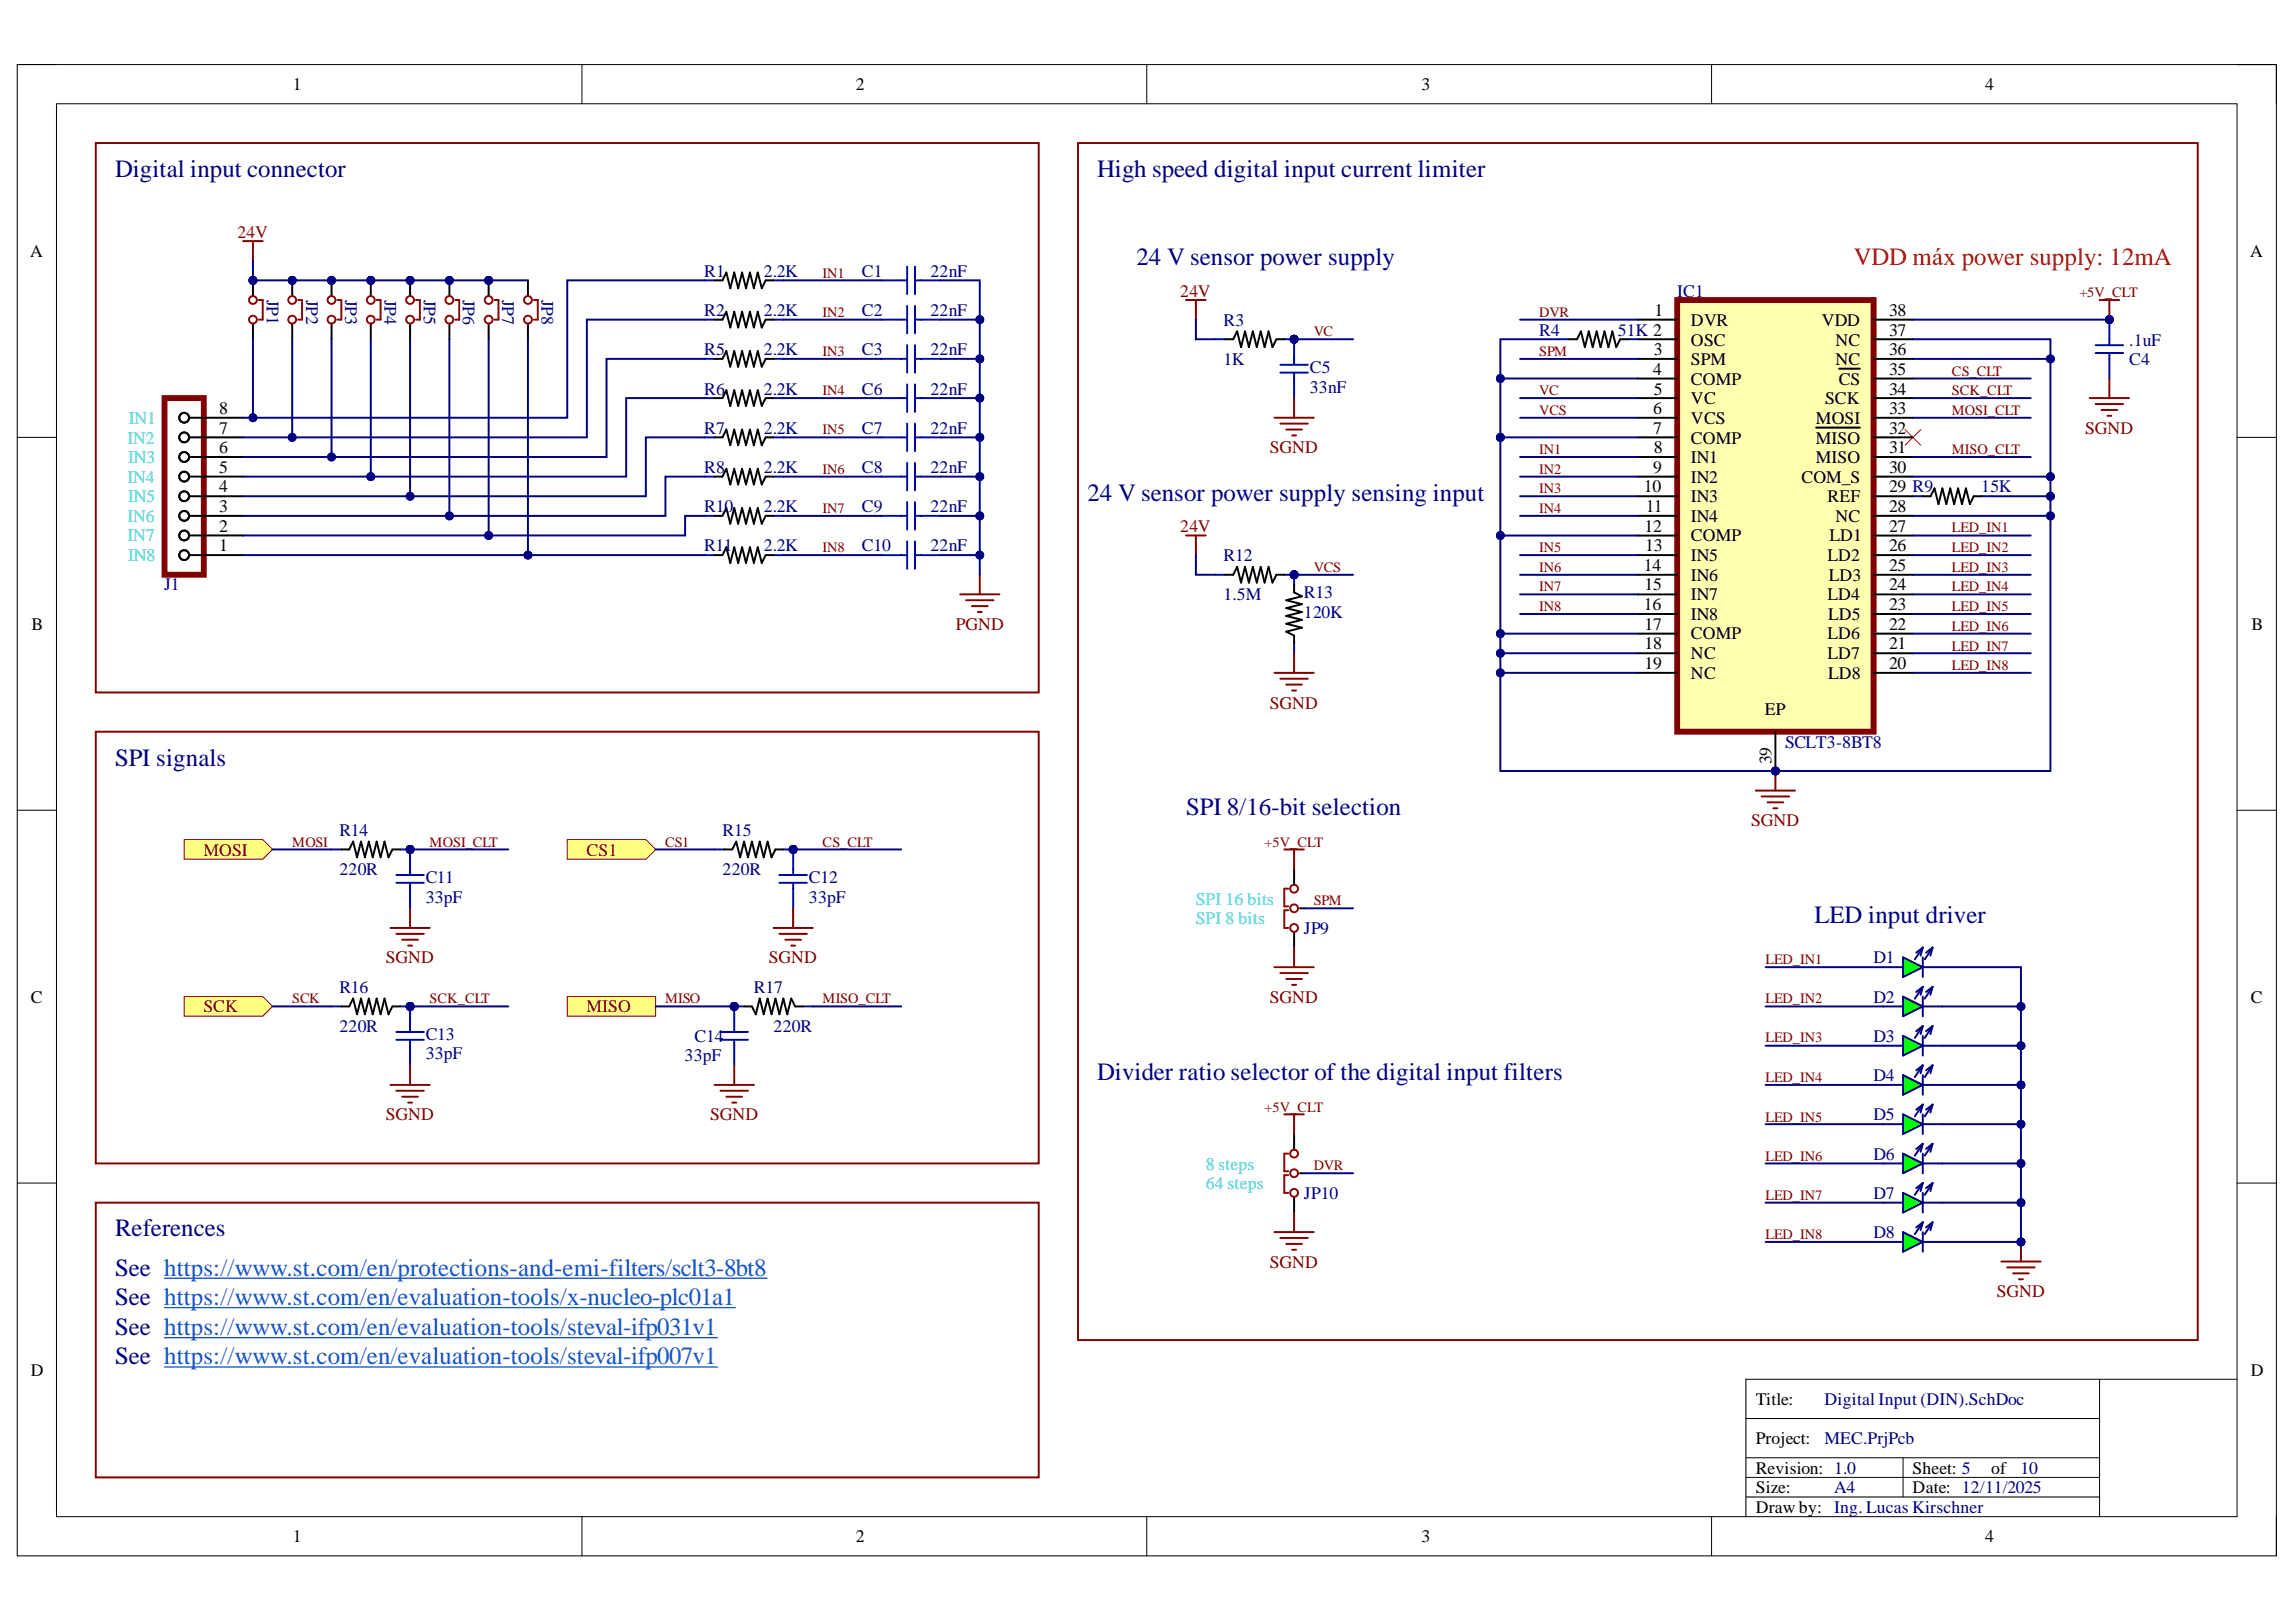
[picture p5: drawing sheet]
<svg xmlns="http://www.w3.org/2000/svg" width="297mm" height="210mm" viewBox="0 0 297 210" stroke-linecap="round" stroke-linejoin="round" font-family="sans-serif">
<defs><g id="words">
<g font-size="3.2" fill="#000080">
<text x="14.9" y="22.9">Digital input connector</text>
<text x="142" y="22.9">High speed digital input current limiter</text>
<text x="147" y="34.3">24 V sensor power supply</text>
<text x="140.7" y="64.8">24 V sensor power supply sensing input</text>
<text x="14.9" y="99.1">SPI signals</text>
<text x="153.5" y="105.4">SPI 8/16-bit selection</text>
<text x="234.8" y="119.4">LED input driver</text>
<text x="142" y="139.7">Divider ratio selector of the digital input filters</text>
<text x="14.9" y="160">References</text>
<text x="14.9" y="165.1">See https://www.st.com/en/protections-and-emi-filters/sclt3-8bt8</text>
<text x="14.9" y="168.9">See https://www.st.com/en/evaluation-tools/x-nucleo-plc01a1</text>
<text x="14.9" y="172.8">See https://www.st.com/en/evaluation-tools/steval-ifp031v1</text>
<text x="14.9" y="176.6">See https://www.st.com/en/evaluation-tools/steval-ifp007v1</text>
</g>
<text font-size="3.2" fill="#f00" x="239.8" y="34.3">VDD máx power supply: 12mA</text>
<g font-size="2.3">
<text x="37.9" y="11.7">1</text>
<text x="110.7" y="11.7">2</text>
<text x="183.9" y="11.7">3</text>
<text x="256.8" y="11.7">4</text>
<text x="3.9" y="33.3">A</text>
<text x="291.1" y="33.3">A</text>
<text x="214" y="40.9">1</text>
<text x="244.4" y="40.9">38</text>
<text x="213.9" y="46">3</text>
<text x="218.8" y="42.2">DVR</text>
<text x="218.8" y="44.7">OSC</text>
<text x="218.8" y="47.2">SPM</text>
<text x="235.7" y="42.2">VDD</text>
<text x="237.5" y="44.7">NC</text>
<text x="237.5" y="47.2">NC</text>
<text x="244.4" y="43.4">37</text>
<text x="244.4" y="46">36</text>
<text x="28.3" y="53.6">8</text>
<text x="213.9" y="48.5">4</text>
<text x="213.9" y="53.6">6</text>
<text x="213.9" y="51.1">5</text>
<text x="218.8" y="49.8">COMP</text>
<text x="218.8" y="52.3">VC</text>
<text x="236.1" y="52.3">SCK</text>
<text x="237.9" y="49.8">CS</text>
<text x="244.4" y="48.5">35</text>
<text x="244.4" y="51.1">34</text>
<text x="244.4" y="53.6">33</text>
<text x="28.3" y="58.7">6</text>
<text x="28.3" y="56.1">7</text>
<text x="213.9" y="56.1">7</text>
<text x="213.9" y="58.7">8</text>
<text x="218.8" y="54.9">VCS</text>
<text x="218.8" y="57.4">COMP</text>
<text x="218.8" y="59.9">IN1</text>
<text x="234.9" y="54.9">MOSI</text>
<text x="234.9" y="57.4">MISO</text>
<text x="234.9" y="59.9">MISO</text>
<text x="244.4" y="56.1">32</text>
<text x="244.4" y="58.7">31</text>
<text x="28.3" y="63.7">4</text>
<text x="28.3" y="61.2">5</text>
<text x="212.7" y="63.7">10</text>
<text x="213.9" y="61.2">9</text>
<text x="218.8" y="62.5">IN2</text>
<text x="218.8" y="65">IN3</text>
<text x="233.1" y="62.5">COM_S</text>
<text x="236.4" y="65">REF</text>
<text x="244.4" y="61.2">30</text>
<text x="244.4" y="63.7">29 R9</text>
<text x="28.3" y="71.3">1</text>
<text x="28.3" y="68.8">2</text>
<text x="28.3" y="66.3">3</text>
<text x="212.8" y="68.8">12</text>
<text x="212.8" y="71.3">13</text>
<text x="212.9" y="66.3">11</text>
<text x="218.8" y="67.5">IN4</text>
<text x="218.8" y="70.1">COMP</text>
<text x="236.7" y="70.1">LD1</text>
<text x="237.5" y="67.5">NC</text>
<text x="244.4" y="66.3">28</text>
<text x="244.4" y="68.8">27</text>
<text x="244.4" y="71.3">26</text>
<text x="212.7" y="73.9">14</text>
<text x="212.8" y="76.4">15</text>
<text x="218.8" y="72.6">IN5</text>
<text x="218.8" y="75.1">IN6</text>
<text x="218.8" y="77.7">IN7</text>
<text x="236.4" y="72.6">LD2</text>
<text x="236.4" y="77.7">LD4</text>
<text x="236.6" y="75.1">LD3</text>
<text x="244.4" y="73.9">25</text>
<text x="244.4" y="76.4">24</text>
<text x="4.1" y="81.5">B</text>
<text x="212.7" y="78.9">16</text>
<text x="212.8" y="81.5">17</text>
<text x="218.8" y="80.2">IN8</text>
<text x="218.8" y="82.8">COMP</text>
<text x="236.4" y="82.8">LD6</text>
<text x="236.5" y="80.2">LD5</text>
<text x="244.4" y="78.9">23</text>
<text x="244.4" y="81.5">22</text>
<text x="291.3" y="81.5">B</text>
<text x="212.8" y="84">18</text>
<text x="212.8" y="86.6">19</text>
<text x="218.8" y="85.3">NC</text>
<text x="218.8" y="87.8">NC</text>
<text x="236.4" y="85.3">LD7</text>
<text x="236.5" y="87.8">LD8</text>
<text x="244.4" y="84">21</text>
<text x="244.4" y="86.6">20</text>
<text x="228.3" y="92.5">EP</text>
<text x="229.2" y="98.9" transform="rotate(-90 229.2 98.9)">39</text>
<text x="4" y="129.7">C</text>
<text x="291.2" y="129.7">C</text>
<text x="4" y="178">D</text>
<text x="291.2" y="178">D</text>
<text x="227.1" y="181.8">Title:</text>
<text x="227.1" y="186.9">Project:</text>
<text x="227.1" y="190.7">Revision: 1.0</text>
<text x="247.4" y="190.7">Sheet: 5</text>
<text x="257.6" y="190.7">of</text>
<text x="227.1" y="193.2">Size:</text>
<text x="227.1" y="195.8">Draw by: Ing. Lucas Kirschner</text>
<text x="247.4" y="193.2">Date: 12/11/2025</text>
<text x="37.9" y="199.6">1</text>
<text x="110.7" y="199.6">2</text>
<text x="183.9" y="199.6">3</text>
<text x="256.8" y="199.6">4</text>
</g>
<g font-size="2.3" fill="#800000">
<text x="30.7" y="30.8">24V</text>
<text x="152.7" y="38.4">24V</text>
<text x="164.3" y="58.7">SGND</text>
<text x="269.8" y="56.1">SGND</text>
<text x="152.7" y="68.8">24V</text>
<text x="123.7" y="81.5">PGND</text>
<text x="164.3" y="91.7">SGND</text>
<text x="226.5" y="106.9">SGND</text>
<text x="26.3" y="110.7">MOSI</text>
<text x="75.9" y="110.7">CS1</text>
<text x="49.9" y="124.7">SGND</text>
<text x="99.5" y="124.7">SGND</text>
<text x="26.3" y="131">SCK</text>
<text x="75.9" y="131">MISO</text>
<text x="164.3" y="129.7">SGND</text>
<text x="49.9" y="145">SGND</text>
<text x="91.9" y="145">SGND</text>
<text x="164.3" y="164.1">SGND</text>
<text x="258.4" y="167.9">SGND</text>
</g>
<g font-size="2.3" fill="#000080">
<text x="91.1" y="35.8">R1</text>
<text x="98.8" y="35.8">2.2K</text>
<text x="111.5" y="35.8">C1</text>
<text x="120.4" y="35.8">22nF</text>
<text x="34.5" y="38.8" transform="rotate(90 34.5 38.8)">JP1</text>
<text x="39.6" y="38.8" transform="rotate(90 39.6 38.8)">JP2</text>
<text x="44.7" y="38.8" transform="rotate(90 44.7 38.8)">JP3</text>
<text x="49.7" y="38.8" transform="rotate(90 49.7 38.8)">JP4</text>
<text x="54.8" y="38.8" transform="rotate(90 54.8 38.8)">JP5</text>
<text x="59.9" y="38.8" transform="rotate(90 59.9 38.8)">JP6</text>
<text x="65" y="38.8" transform="rotate(90 65 38.8)">JP7</text>
<text x="70" y="38.8" transform="rotate(90 70 38.8)">JP8</text>
<text x="91.1" y="40.9">R2</text>
<text x="98.8" y="40.9">2.2K</text>
<text x="111.5" y="40.9">C2</text>
<text x="120.4" y="40.9">22nF</text>
<text x="217" y="38.4">IC1</text>
<text x="91.1" y="46">R5</text>
<text x="98.8" y="46">2.2K</text>
<text x="111.5" y="46">C3</text>
<text x="120.4" y="46">22nF</text>
<text x="158.3" y="47.2">1K</text>
<text x="158.3" y="42.2">R3</text>
<text x="199.1" y="43.4">R4</text>
<text x="209.3" y="43.4">51K 2</text>
<text x="275.4" y="44.7">.1uF</text>
<text x="275.4" y="47.2">C4</text>
<text x="91.1" y="51.1">R6</text>
<text x="98.8" y="51.1">2.2K</text>
<text x="111.5" y="51.1">C6</text>
<text x="120.4" y="51.1">22nF</text>
<text x="169.4" y="50.8">33nF</text>
<text x="169.4" y="48.3">C5</text>
<text x="91.1" y="56.1">R7</text>
<text x="98.8" y="56.1">2.2K</text>
<text x="111.5" y="56.1">C7</text>
<text x="120.4" y="56.1">22nF</text>
<text x="91.1" y="61.2">R8</text>
<text x="98.8" y="61.2">2.2K</text>
<text x="111.5" y="61.2">C8</text>
<text x="120.4" y="61.2">22nF</text>
<text x="256.3" y="63.7">15K</text>
<text x="91.1" y="66.3">R10</text>
<text x="91.1" y="71.3">R11</text>
<text x="98.8" y="66.3">2.2K</text>
<text x="98.8" y="71.3">2.2K</text>
<text x="111.5" y="66.3">C9</text>
<text x="111.5" y="71.3">C10</text>
<text x="120.4" y="66.3">22nF</text>
<text x="120.4" y="71.3">22nF</text>
<text x="21.2" y="76.4">J1</text>
<text x="158.3" y="77.7">1.5M</text>
<text x="158.3" y="72.6">R12</text>
<text x="168.7" y="77.4">R13</text>
<text x="168.7" y="80">120K</text>
<text x="230.9" y="96.8">SCLT3-8BT8</text>
<text x="43.9" y="113.3">220R</text>
<text x="43.9" y="108.2">R14</text>
<text x="93.5" y="113.3">220R</text>
<text x="93.5" y="108.2">R15</text>
<text x="55.1" y="116.8">33pF</text>
<text x="55.1" y="114.3">C11</text>
<text x="104.6" y="116.8">33pF</text>
<text x="104.6" y="114.3">C12</text>
<text x="168.7" y="120.9">JP9</text>
<text x="242.4" y="124.7">D1</text>
<text x="43.9" y="128.5">R16</text>
<text x="97.5" y="128.5">R17</text>
<text x="242.4" y="129.7">D2</text>
<text x="43.9" y="133.6">220R</text>
<text x="55.1" y="137.1">33pF</text>
<text x="55.1" y="134.6">C13</text>
<text x="88.6" y="137.4">33pF</text>
<text x="89.8" y="134.8">C14</text>
<text x="100.1" y="133.6">220R</text>
<text x="242.4" y="134.8">D3</text>
<text x="242.4" y="139.9">D4</text>
<text x="242.4" y="145">D5</text>
<text x="168.7" y="155.2">JP10</text>
<text x="242.4" y="150.1">D6</text>
<text x="242.4" y="155.2">D7</text>
<text x="242.4" y="160.3">D8</text>
<text x="236" y="181.8">Digital Input (DIN).SchDoc</text>
<text x="236" y="186.9">MEC.PrjPcb</text>
<text x="261.4" y="190.7">10</text>
<text x="237.3" y="193.2">A4</text>
</g>
<g font-size="2.3" fill="#00e3e3">
<text x="16.5" y="57.4">IN2</text>
<text x="16.6" y="59.9">IN3</text>
<text x="16.7" y="54.9">IN1</text>
<text x="16.5" y="62.5">IN4</text>
<text x="16.6" y="65">IN5</text>
<text x="16.5" y="67.5">IN6</text>
<text x="16.5" y="70.1">IN7</text>
<text x="16.6" y="72.6">IN8</text>
<text x="154.7" y="119.6">SPI 8 bits</text>
<text x="154.7" y="117.1">SPI 16 bits</text>
<text x="156" y="151.4">8 steps</text>
<text x="156" y="153.9">64 steps</text>
</g>
<g font-size="1.9" fill="#800000">
<text x="106.4" y="35.9">IN1</text>
<text x="106.4" y="41">IN2</text>
<text x="199.1" y="41">DVR</text>
<text x="269" y="38.5">+5V_CLT</text>
<text x="106.4" y="46.1">IN3</text>
<text x="170" y="43.5">VC</text>
<text x="199.1" y="46.1">SPM</text>
<text x="106.4" y="51.1">IN4</text>
<text x="199.1" y="51.1">VC</text>
<text x="199.1" y="53.7">VCS</text>
<text x="252.5" y="48.6">CS_CLT</text>
<text x="252.5" y="51.1">SCK_CLT</text>
<text x="252.5" y="53.7">MOSI_CLT</text>
<text x="106.4" y="56.2">IN5</text>
<text x="199.1" y="58.7">IN1</text>
<text x="252.5" y="58.7">MISO_CLT</text>
<text x="106.4" y="61.3">IN6</text>
<text x="199.1" y="61.3">IN2</text>
<text x="199.1" y="63.8">IN3</text>
<text x="106.4" y="66.4">IN7</text>
<text x="106.4" y="71.4">IN8</text>
<text x="199.1" y="66.4">IN4</text>
<text x="199.1" y="71.4">IN5</text>
<text x="252.5" y="68.9">LED_IN1</text>
<text x="252.5" y="71.4">LED_IN2</text>
<text x="170" y="74">VCS</text>
<text x="199.1" y="74">IN6</text>
<text x="199.1" y="76.5">IN7</text>
<text x="252.5" y="74">LED_IN3</text>
<text x="252.5" y="76.5">LED_IN4</text>
<text x="199.1" y="79.1">IN8</text>
<text x="252.5" y="79.1">LED_IN5</text>
<text x="252.5" y="81.7">LED_IN6</text>
<text x="252.5" y="84.2">LED_IN7</text>
<text x="252.5" y="86.7">LED_IN8</text>
<text x="37.8" y="109.5">MOSI</text>
<text x="55.6" y="109.5">MOSI_CLT</text>
<text x="86" y="109.5">CS1</text>
<text x="106.4" y="109.5">CS_CLT</text>
<text x="163.6" y="109.5">+5V_CLT</text>
<text x="170" y="117.2">SPM</text>
<text x="228.4" y="124.8">LED_IN1</text>
<text x="37.8" y="129.8">SCK</text>
<text x="55.6" y="129.8">SCK_CLT</text>
<text x="86" y="129.8">MISO</text>
<text x="106.4" y="129.8">MISO_CLT</text>
<text x="228.4" y="129.8">LED_IN2</text>
<text x="228.4" y="134.9">LED_IN3</text>
<text x="163.6" y="143.9">+5V_CLT</text>
<text x="228.4" y="140.1">LED_IN4</text>
<text x="228.4" y="145.1">LED_IN5</text>
<text x="170" y="151.5">DVR</text>
<text x="228.4" y="150.2">LED_IN6</text>
<text x="228.4" y="155.3">LED_IN7</text>
<text x="228.4" y="160.3">LED_IN8</text>
</g>
</g></defs>
<path d="M2.2 8.4h292.3v192.9h-292.3z" fill="none" stroke="#000" stroke-width=".13"/>
<path d="M7.3 13.4h282.1v182.9h-282.1z" fill-rule="evenodd" fill="#fff"/>
<g fill="none" stroke="#000" stroke-width=".13">
<path d="M2.2 8.4h5.1M7.3 13.4h282.1v182.9h-282.1zM75.3 8.4v5M148.4 8.4v5M221.4 8.4v5M289.4 8.4h5.1v5M2.2 56.6h5.1M289.4 56.6h5.1M2.2 104.9h5.1M289.4 104.9h5.1M2.2 153.1h5.1M289.4 153.1h5.1"/>
<path d="M271.6 178.5v17.8M289.4 178.5h-63.5v17.8M75.3 196.3v5M148.4 196.3v5M221.4 196.3v5M225.9 188.7h45.7M225.9 183.6h45.7M225.9 191.2h45.7M225.9 193.7h45.7M246.2 188.7v5M294.5 196.3v5"/>
</g>
<path d="M12.4 18.5h122v71.1h-122z" fill="none" stroke="#800000" stroke-width=".25"/>
<path d="M246.2 123.9l2.6 1.3-2.6 1.2z" fill-rule="evenodd" fill="#0f0"/>
<path d="M246.2 123.9l2.6 1.3-2.6 1.2z" fill="none" stroke="#00f" stroke-width=".13"/>
<path d="M243.7 125.2h2.5M246.2 123.9l2.6 1.3-2.6 1.2zM248.8 125.2h2.5M248.8 123.9v2.5M248.8 122.6l-1.1 1.5M248.8 122.6l-.9 .7M248.8 122.6l-.3 1.1M250 122.6l-1 1.5M250 122.6l-.8 .7M250 122.6l-.3 1.1" fill="none" stroke="#000080" stroke-width=".25"/>
<path d="M246.2 129l2.6 1.2-2.6 1.3z" fill-rule="evenodd" fill="#0f0"/>
<path d="M246.2 129l2.6 1.2-2.6 1.3z" fill="none" stroke="#00f" stroke-width=".13"/>
<path d="M243.7 130.2h2.5M246.2 129l2.6 1.2-2.6 1.3zM248.8 130.2h2.5M248.8 129v2.5M248.8 127.7l-1.1 1.5M248.8 127.7l-.9 .7M248.8 127.7l-.3 1M250 127.7l-1 1.5M250 127.7l-.8 .7M250 127.7l-.3 1" fill="none" stroke="#000080" stroke-width=".25"/>
<path d="M246.2 144.2l2.6 1.3-2.6 1.2z" fill-rule="evenodd" fill="#0f0"/>
<path d="M246.2 144.2l2.6 1.3-2.6 1.2z" fill="none" stroke="#00f" stroke-width=".13"/>
<path d="M243.7 145.5h2.5M246.2 144.2l2.6 1.3-2.6 1.2zM248.8 145.5h2.5M248.8 144.2v2.5M248.8 142.9l-1.1 1.6M248.8 142.9l-.9 .7M248.8 142.9l-.3 1.1M250 142.9l-1 1.6M250 142.9l-.8 .7M250 142.9l-.3 1.1" fill="none" stroke="#000080" stroke-width=".25"/>
<path d="M246.2 134l2.6 1.3-2.6 1.3z" fill-rule="evenodd" fill="#0f0"/>
<path d="M246.2 134l2.6 1.3-2.6 1.3z" fill="none" stroke="#00f" stroke-width=".13"/>
<path d="M243.7 135.3h2.5M246.2 134l2.6 1.3-2.6 1.3zM248.8 135.3h2.5M248.8 134v2.6M248.8 132.8l-1.1 1.5M248.8 132.8l-.9 .6M248.8 132.8l-.3 1M250 132.8l-1 1.5M250 132.8l-.8 .6M250 132.8l-.3 1" fill="none" stroke="#000080" stroke-width=".25"/>
<path d="M246.2 149.3l2.6 1.3-2.6 1.2z" fill-rule="evenodd" fill="#0f0"/>
<path d="M246.2 149.3l2.6 1.3-2.6 1.2z" fill="none" stroke="#00f" stroke-width=".13"/>
<path d="M243.7 150.6h2.5M246.2 149.3l2.6 1.3-2.6 1.2zM248.8 150.6h2.5M248.8 149.3v2.5M248.8 148l-1.1 1.5M248.8 148l-.9 .7M248.8 148l-.3 1.1M250 148l-1 1.5M250 148l-.8 .7M250 148l-.3 1.1" fill="none" stroke="#000080" stroke-width=".25"/>
<path d="M246.2 139.1l2.6 1.3-2.6 1.3z" fill-rule="evenodd" fill="#0f0"/>
<path d="M246.2 139.1l2.6 1.3-2.6 1.3z" fill="none" stroke="#00f" stroke-width=".13"/>
<path d="M246.2 139.1l2.6 1.3-2.6 1.3zM248.8 139.1v2.6M248.8 137.9l-1.1 1.5M248.8 137.9l-.9 .6M248.8 137.9l-.3 1M250 137.9l-1 1.5M250 137.9l-.8 .6M250 137.9l-.3 1M243.7 140.4h2.5M248.8 140.4h2.5" fill="none" stroke="#000080" stroke-width=".25"/>
<path d="M246.2 159.5l2.6 1.2-2.6 1.3z" fill-rule="evenodd" fill="#0f0"/>
<path d="M246.2 159.5l2.6 1.2-2.6 1.3z" fill="none" stroke="#00f" stroke-width=".13"/>
<path d="M246.2 159.5l2.6 1.2-2.6 1.3zM248.8 159.5v2.5M248.8 158.2l-1.1 1.5M248.8 158.2l-.9 .6M248.8 158.2l-.3 1M250 158.2l-1 1.5M250 158.2l-.8 .6M250 158.2l-.3 1M243.7 160.7h2.5M248.8 160.7h2.5" fill="none" stroke="#000080" stroke-width=".25"/>
<path d="M246.2 154.4l2.6 1.2-2.6 1.3z" fill-rule="evenodd" fill="#0f0"/>
<path d="M246.2 154.4l2.6 1.2-2.6 1.3z" fill="none" stroke="#00f" stroke-width=".13"/>
<path d="M243.7 155.6h2.5M246.2 154.4l2.6 1.2-2.6 1.3zM248.8 155.6h2.5M248.8 154.4v2.5M248.8 153.1l-1.1 1.5M248.8 153.1l-.9 .7M248.8 153.1l-.3 1M250 153.1l-1 1.5M250 153.1l-.8 .7M250 153.1l-.3 1" fill="none" stroke="#000080" stroke-width=".25"/>
<path d="M201.7 43.9h1.3M210.6 43.9h1.3M247.5 64.2h1.3M256.4 64.2h1.2" fill="none" stroke="#0000bf" stroke-width=".25"/>
<path d="M203 43.9h1l.5-1 .5 2 .5-2 .6 2 .5-2 .5 2 .5-2 .5 2 .5-2 .5 2 .5-1h1M248.8 64.2h1l.5-1 .5 2 .5-2 .5 2 .5-2 .5 2 .5-2 .5 2 .5-2 .5 2 .6-1h1M167.4 112.5v2M168.2 117.5h.5M167.4 120.6v2M167.4 146.7v2.1M167.4 154.9v2M168.2 151.8h.5" fill="none" stroke="#000" stroke-width=".25"/>
<path d="M246.5 55.6l2 2M248.5 55.6l-2 2" fill="none" stroke="#f00" stroke-width=".13"/>
<g fill="none" stroke="#980000" stroke-width=".25">
<path d="M166.7 115h-.5v2.3h.5M166.7 117.8h-.5v2.3h.5M166.7 149.3h-.5v2.3h.5M166.7 152.1h-.5v2.3h.5"/>
<circle cx="167.4" cy="117.5" r=".51"/>
<circle cx="167.4" cy="115" r=".51"/>
<circle cx="167.4" cy="120.1" r=".51"/>
<circle cx="167.4" cy="154.4" r=".51"/>
<circle cx="167.4" cy="151.8" r=".51"/>
<circle cx="167.4" cy="149.3" r=".51"/>
</g>
<circle cx="167.4" cy="43.9" r=".51" fill="#000080"/>
<circle cx="167.4" cy="43.9" r=".51" fill="none" stroke="#000080" stroke-width=".13"/>
<path d="M167.4 43.9v2.5" fill="none" stroke="#0000bf" stroke-width=".25"/>
<circle cx="167.4" cy="43.9" r=".51" fill="#000080"/>
<circle cx="167.4" cy="43.9" r=".51" fill="none" stroke="#000080" stroke-width=".13"/>
<path d="M165.6 47.2h3.6M165.6 48.2h3.6M167.4 46.4v.8M167.4 48.2v3.3" fill="none" stroke="#0000bf" stroke-width=".25"/>
<circle cx="167.4" cy="43.9" r=".51" fill="#000080"/>
<circle cx="167.4" cy="43.9" r=".51" fill="none" stroke="#000080" stroke-width=".13"/>
<path d="M157.3 43.9h1.2M166.2 43.9h1.2" fill="none" stroke="#0000bf" stroke-width=".25"/>
<circle cx="167.4" cy="43.9" r=".51" fill="#000080"/>
<circle cx="167.4" cy="43.9" r=".51" fill="none" stroke="#000080" stroke-width=".13"/>
<path d="M158.5 43.9h1l.5-1 .6 2 .5-2 .5 2 .5-2 .5 2 .5-2 .5 2 .5-2 .5 2 .5-1h1.1" fill="none" stroke="#000" stroke-width=".25"/>
<circle cx="167.4" cy="74.4" r=".51" fill="#000080"/>
<circle cx="167.4" cy="74.4" r=".51" fill="none" stroke="#000080" stroke-width=".13"/>
<path d="M157.3 74.4h1.2M166.2 74.4h1.2" fill="none" stroke="#0000bf" stroke-width=".25"/>
<circle cx="167.4" cy="74.4" r=".51" fill="#000080"/>
<circle cx="167.4" cy="74.4" r=".51" fill="none" stroke="#000080" stroke-width=".13"/>
<path d="M158.5 74.4h1l.5-1 .6 2 .5-2 .5 2 .5-2 .5 2 .5-2 .5 2 .5-2 .5 2 .5-1h1.1" fill="none" stroke="#000" stroke-width=".25"/>
<circle cx="167.4" cy="74.4" r=".51" fill="#000080"/>
<circle cx="167.4" cy="74.4" r=".51" fill="none" stroke="#000080" stroke-width=".13"/>
<path d="M167.4 74.4v1.2M167.4 83.3v1.2" fill="none" stroke="#0000bf" stroke-width=".25"/>
<circle cx="167.4" cy="74.4" r=".51" fill="#000080"/>
<circle cx="167.4" cy="74.4" r=".51" fill="none" stroke="#000080" stroke-width=".13"/>
<path d="M92.4 36.3h1.1l.5-1 .5 2 .5-2 .5 2 .5-2 .5 2 .5-2 .5 2 .5-2 .5 2 .6-1h1M92.4 41.4h1.1l.5-1.1 .5 2.1 .5-2.1 .5 2.1 .5-2.1 .5 2.1 .5-2.1 .5 2.1 .5-2.1 .5 2.1 .6-1h1M92.4 46.4h1.1l.5-1 .5 2.1 .5-2.1 .5 2.1 .5-2.1 .5 2.1 .5-2.1 .5 2.1 .5-2.1 .5 2.1 .6-1.1h1M92.4 51.5h1.1l.5-1 .5 2 .5-2 .5 2 .5-2 .5 2 .5-2 .5 2 .5-2 .5 2 .6-1h1M92.4 56.6h1.1l.5-1 .5 2 .5-2 .5 2 .5-2 .5 2 .5-2 .5 2 .5-2 .5 2 .6-1h1M92.4 61.7h1.1l.5-1 .5 2 .5-2 .5 2 .5-2 .5 2 .5-2 .5 2 .5-2 .5 2 .6-1h1M92.4 66.8h1.1l.5-1.1 .5 2.1 .5-2.1 .5 2.1 .5-2.1 .5 2.1 .5-2.1 .5 2.1 .5-2.1 .5 2.1 .6-1h1M92.4 71.8h1.1l.5-1 .5 2.1 .5-2.1 .5 2.1 .5-2.1 .5 2.1 .5-2.1 .5 2.1 .5-2.1 .5 2.1 .6-1.1h1M167.4 75.6v1.1l1 .5-2 .5 2 .5-2 .5 2 .5-2 .5 2 .5-2 .5 2 .5-2 .5 1 .5v1.1" fill="none" stroke="#000" stroke-width=".25"/>
<path d="M139.5 18.5h144.8v154.9h-144.8zM271.6 38.8h2.6M272.9 38.8v2.6M12.4 155.6h122v35.6h-122z" fill="none" stroke="#800000" stroke-width=".25"/>
<g fill="none" stroke="#0000bf" stroke-width=".25">
<path d="M91.2 36.3h1.2M100.1 36.3h1.2M91.2 41.4h1.2M91.2 46.4h1.2M91.2 51.5h1.2M91.2 56.6h1.2M100.1 41.4h1.2M100.1 46.4h1.2M100.1 51.5h1.2M100.1 56.6h1.2M91.2 61.7h1.2M91.2 66.8h1.2"/>
<path d="M91.2 71.8h1.2M100.1 61.7h1.2M100.1 66.8h1.2M100.1 71.8h1.2"/>
</g>
<circle cx="272.9" cy="41.4" r=".51" fill="#000080"/>
<circle cx="272.9" cy="41.4" r=".51" fill="none" stroke="#000080" stroke-width=".13"/>
<circle cx="229.7" cy="99.8" r=".51" fill="#000080"/>
<circle cx="229.7" cy="99.8" r=".51" fill="none" stroke="#000080" stroke-width=".13"/>
<path d="M217 38.8h25.4v55.9h-25.4z" fill-rule="evenodd" fill="#ffffb0"/>
<path d="M217 38.8h25.4v55.9h-25.4z" fill="none" stroke="#800000" stroke-width=".76"/>
<g fill="none" stroke="#000" stroke-width=".25">
<path d="M211.9 41.4h5.1M211.9 43.9h5.1M211.9 46.4h5.1M211.9 49h5.1M211.9 51.5h5.1M211.9 54.1h5.1M211.9 56.6h5.1M211.9 59.1h5.1M211.9 61.7h5.1M211.9 64.2h5.1M211.9 66.8h5.1M211.9 69.3h5.1"/>
<path d="M211.9 71.8h5.1M211.9 74.4h5.1M211.9 76.9h5.1M211.9 79.5h5.1M211.9 82h5.1M211.9 84.5h5.1M211.9 87.1h5.1M229.7 94.7v5.1"/>
</g>
<circle cx="229.7" cy="99.8" r=".51" fill="#000080"/>
<circle cx="229.7" cy="99.8" r=".51" fill="none" stroke="#000080" stroke-width=".13"/>
<g fill="none" stroke="#000" stroke-width=".25">
<path d="M235 55.3h5.6M237.9 47.7h2.7M242.4 41.4h5.1M242.4 43.9h5.1M242.4 46.4h5.1M242.4 49h5.1M242.4 51.5h5.1M242.4 54.1h5.1M242.4 56.6h5.1M242.4 59.1h5.1M242.4 61.7h5.1M242.4 64.2h5.1"/>
<path d="M242.4 66.8h5.1M242.4 69.3h5.1M242.4 71.8h5.1M242.4 74.4h5.1M242.4 76.9h5.1M242.4 79.5h5.1M242.4 82h5.1M242.4 84.5h5.1M242.4 87.1h5.1"/>
</g>
<path d="M153.4 38.8h2.6M154.7 38.8v2.6M153.4 69.3h2.6M154.7 69.3v2.5" fill="none" stroke="#800000" stroke-width=".25"/>
<circle cx="272.9" cy="41.4" r=".51" fill="#000080"/>
<circle cx="272.9" cy="41.4" r=".51" fill="none" stroke="#000080" stroke-width=".13"/>
<path d="M272.9 41.4v2.5" fill="none" stroke="#0000bf" stroke-width=".25"/>
<circle cx="272.9" cy="41.4" r=".51" fill="#000080"/>
<circle cx="272.9" cy="41.4" r=".51" fill="none" stroke="#000080" stroke-width=".13"/>
<path d="M271.1 44.7h3.6M271.1 45.7h3.6M272.9 43.9v.8M272.9 45.7v3.3" fill="none" stroke="#0000bf" stroke-width=".25"/>
<path d="M270.3 51.5h5.1M271.1 52.3h3.6M271.9 53.1h2M272.6 53.8h.5M272.9 49v2.5M229.7 99.8v2.5M227.2 102.3h5M227.9 103.1h3.6M228.7 103.8h2M229.4 104.6h.5" fill="none" stroke="#800000" stroke-width=".25"/>
<circle cx="229.7" cy="99.8" r=".51" fill="#000080"/>
<circle cx="229.7" cy="99.8" r=".51" fill="none" stroke="#000080" stroke-width=".13"/>
<g fill="none" stroke="#800000" stroke-width=".25">
<path d="M164.9 54.1h5.1M165.6 54.8h3.6M166.4 55.6h2M167.2 56.3h.5M167.4 51.5v2.6M164.9 87.1h5.1M165.6 87.8h3.6M166.4 88.6h2M167.2 89.4h.5M167.4 84.5v2.6M166.2 109.9h2.5M167.4 109.9v2.6"/>
<path d="M164.9 125.2h5.1M165.6 125.9h3.6M166.4 126.7h2M167.2 127.5h.5M167.4 122.6v2.6M164.9 159.4h5.1M166.2 144.2h2.5M167.4 144.2v2.5M167.4 156.9v2.5M165.6 160.2h3.6M166.4 161h2M167.2 161.7h.5"/>
</g>
<circle cx="53.1" cy="109.9" r=".51" fill="#000080"/>
<circle cx="53.1" cy="109.9" r=".51" fill="none" stroke="#000080" stroke-width=".13"/>
<path d="M42.9 109.9h1.3M51.8 109.9h1.3" fill="none" stroke="#0000bf" stroke-width=".25"/>
<circle cx="53.1" cy="109.9" r=".51" fill="#000080"/>
<circle cx="53.1" cy="109.9" r=".51" fill="none" stroke="#000080" stroke-width=".13"/>
<path d="M44.2 109.9h1l.5-1 .5 2 .5-2 .5 2 .5-2 .5 2 .5-2 .5 2 .5-2 .6 2 .5-1h1" fill="none" stroke="#000" stroke-width=".25"/>
<circle cx="53.1" cy="109.9" r=".51" fill="#000080"/>
<circle cx="53.1" cy="109.9" r=".51" fill="none" stroke="#000080" stroke-width=".13"/>
<path d="M53.1 109.9v2.6" fill="none" stroke="#0000bf" stroke-width=".25"/>
<circle cx="53.1" cy="109.9" r=".51" fill="#000080"/>
<circle cx="53.1" cy="109.9" r=".51" fill="none" stroke="#000080" stroke-width=".13"/>
<path d="M51.3 113.2h3.5M51.3 114.2h3.5M53.1 112.5v.7M53.1 114.2v3.3" fill="none" stroke="#0000bf" stroke-width=".25"/>
<path d="M53.1 117.5v2.6M50.5 120.1h5.1M51.3 120.8h3.5M52 121.6h2.1M52.8 122.4h.5" fill="none" stroke="#800000" stroke-width=".25"/>
<circle cx="53.1" cy="130.2" r=".51" fill="#000080"/>
<circle cx="53.1" cy="130.2" r=".51" fill="none" stroke="#000080" stroke-width=".13"/>
<path d="M42.9 130.2h1.3M51.8 130.2h1.3" fill="none" stroke="#0000bf" stroke-width=".25"/>
<circle cx="53.1" cy="130.2" r=".51" fill="#000080"/>
<circle cx="53.1" cy="130.2" r=".51" fill="none" stroke="#000080" stroke-width=".13"/>
<path d="M44.2 130.2h1l.5-1 .5 2.1 .5-2.1 .5 2.1 .5-2.1 .5 2.1 .5-2.1 .5 2.1 .5-2.1 .6 2.1 .5-1.1h1" fill="none" stroke="#000" stroke-width=".25"/>
<circle cx="53.1" cy="130.2" r=".51" fill="#000080"/>
<circle cx="53.1" cy="130.2" r=".51" fill="none" stroke="#000080" stroke-width=".13"/>
<path d="M53.1 130.2v2.6" fill="none" stroke="#0000bf" stroke-width=".25"/>
<circle cx="53.1" cy="130.2" r=".51" fill="#000080"/>
<circle cx="53.1" cy="130.2" r=".51" fill="none" stroke="#000080" stroke-width=".13"/>
<path d="M51.3 133.5h3.5M51.3 134.6h3.5M53.1 132.8v.7M53.1 134.6v3.3" fill="none" stroke="#0000bf" stroke-width=".25"/>
<path d="M53.1 137.9v2.5M50.5 140.4h5.1M51.3 141.2h3.5M52 141.9h2.1M52.8 142.7h.5" fill="none" stroke="#800000" stroke-width=".25"/>
<circle cx="102.6" cy="109.9" r=".51" fill="#000080"/>
<circle cx="102.6" cy="109.9" r=".51" fill="none" stroke="#000080" stroke-width=".13"/>
<path d="M92.4 109.9h1.3M101.3 109.9h1.3" fill="none" stroke="#0000bf" stroke-width=".25"/>
<circle cx="102.6" cy="109.9" r=".51" fill="#000080"/>
<circle cx="102.6" cy="109.9" r=".51" fill="none" stroke="#000080" stroke-width=".13"/>
<path d="M93.7 109.9h1l.5-1 .6 2 .5-2 .5 2 .5-2 .5 2 .5-2 .5 2 .5-2 .5 2 .5-1h1" fill="none" stroke="#000" stroke-width=".25"/>
<circle cx="102.6" cy="109.9" r=".51" fill="#000080"/>
<circle cx="102.6" cy="109.9" r=".51" fill="none" stroke="#000080" stroke-width=".13"/>
<path d="M102.6 109.9v2.6" fill="none" stroke="#0000bf" stroke-width=".25"/>
<circle cx="102.6" cy="109.9" r=".51" fill="#000080"/>
<circle cx="102.6" cy="109.9" r=".51" fill="none" stroke="#000080" stroke-width=".13"/>
<path d="M100.8 113.2h3.6M100.8 114.2h3.6M102.6 112.5v.7M102.6 114.2v3.3" fill="none" stroke="#0000bf" stroke-width=".25"/>
<path d="M102.6 117.5v2.6M100.1 120.1h5.1M100.8 120.8h3.6M101.6 121.6h2M102.4 122.4h.5" fill="none" stroke="#800000" stroke-width=".25"/>
<circle cx="95" cy="130.2" r=".51" fill="#000080"/>
<circle cx="95" cy="130.2" r=".51" fill="none" stroke="#000080" stroke-width=".13"/>
<path d="M95 130.2h1.3M103.9 130.2h1.3" fill="none" stroke="#0000bf" stroke-width=".25"/>
<circle cx="95" cy="130.2" r=".51" fill="#000080"/>
<circle cx="95" cy="130.2" r=".51" fill="none" stroke="#000080" stroke-width=".13"/>
<path d="M96.3 130.2h1l.5 1.1 .5-2.1 .5 2.1 .5-2.1 .5 2.1 .5-2.1 .5 2.1 .5-2.1 .5 2.1 .6-2.1 .5 1h1" fill="none" stroke="#000" stroke-width=".25"/>
<circle cx="95" cy="130.2" r=".51" fill="#000080"/>
<circle cx="95" cy="130.2" r=".51" fill="none" stroke="#000080" stroke-width=".13"/>
<path d="M95 130.2v2.6" fill="none" stroke="#0000bf" stroke-width=".25"/>
<circle cx="95" cy="130.2" r=".51" fill="#000080"/>
<circle cx="95" cy="130.2" r=".51" fill="none" stroke="#000080" stroke-width=".13"/>
<path d="M93.2 133.5h3.6M93.2 134.6h3.6M95 132.8v.7M95 134.6v3.3" fill="none" stroke="#0000bf" stroke-width=".25"/>
<path d="M95 137.9v2.5M92.4 140.4h5.1M93.2 141.2h3.6M94 141.9h2M94.7 142.7h.5" fill="none" stroke="#800000" stroke-width=".25"/>
<path d="M23.8 108.7h10.2l1.3 1.2-1.3 1.3h-10.2z" fill-rule="evenodd" fill="#ffff80"/>
<path d="M23.8 108.7h10.2l1.3 1.2-1.3 1.3h-10.2z" fill="none" stroke="#800000" stroke-width=".13"/>
<path d="M23.8 129h10.2l1.3 1.2-1.3 1.3h-10.2z" fill-rule="evenodd" fill="#ffff80"/>
<path d="M23.8 129h10.2l1.3 1.2-1.3 1.3h-10.2z" fill="none" stroke="#800000" stroke-width=".13"/>
<path d="M21.3 51.5h5.1v22.9h-5.1z" fill="none" stroke="#800000" stroke-width=".76"/>
<g fill="none" stroke="#000" stroke-width=".25">
<path d="M24.6 59.1h6.9M24.6 56.6h6.9M24.6 54.1h6.9M24.6 71.8h6.9M24.6 69.3h6.9M24.6 66.8h6.9M24.6 64.2h6.9M24.6 61.7h6.9"/>
<circle cx="23.8" cy="54.1" r=".64"/>
<circle cx="23.8" cy="56.6" r=".64"/>
<circle cx="23.8" cy="59.1" r=".64"/>
<circle cx="23.8" cy="71.8" r=".64"/>
<circle cx="23.8" cy="64.2" r=".64"/>
<circle cx="23.8" cy="69.3" r=".64"/>
<circle cx="23.8" cy="61.7" r=".64"/>
<circle cx="23.8" cy="66.8" r=".64"/>
</g>
<g fill="none" stroke="#0000bf" stroke-width=".25">
<path d="M114.1 36.3h3.3M117.4 34.5v3.6M117.4 39.6v3.5M118.4 36.3h3.3M118.4 34.5v3.6M118.4 39.6v3.5M114.1 41.4h3.3M114.1 46.4h3.3M114.1 51.5h3.3M114.1 56.6h3.3M117.4 44.7v3.5M117.4 49.7v3.6"/>
<path d="M117.4 54.8v3.6M117.4 59.9v3.6M118.4 44.7v3.5M118.4 49.7v3.6M118.4 54.8v3.6M118.4 59.9v3.6M118.4 41.4h3.3M118.4 46.4h3.3M118.4 51.5h3.3M118.4 56.6h3.3M114.1 61.7h3.3M114.1 66.8h3.3"/>
<path d="M114.1 71.8h3.3M117.4 65v3.5M117.4 70.1v3.5M118.4 65v3.5M118.4 70.1v3.5M118.4 61.7h3.3M118.4 66.8h3.3M118.4 71.8h3.3"/>
</g>
<path d="M124.2 76.9h5.1M125 77.7h3.5M125.7 78.4h2.1M126.5 79.2h.5M126.8 74.4v2.5" fill="none" stroke="#800000" stroke-width=".25"/>
<circle cx="32.7" cy="36.3" r=".51" fill="#000080"/>
<circle cx="32.7" cy="36.3" r=".51" fill="none" stroke="#000080" stroke-width=".13"/>
<path d="M32.7 36.3v2M32.7 41.9v2" fill="none" stroke="#000" stroke-width=".25"/>
<circle cx="32.7" cy="36.3" r=".51" fill="#000080"/>
<circle cx="32.7" cy="36.3" r=".51" fill="none" stroke="#000080" stroke-width=".13"/>
<g fill="none" stroke="#980000" stroke-width=".25">
<path d="M33.5 38.8h.5v2.6h-.5"/>
<circle cx="32.7" cy="38.8" r=".51"/>
<circle cx="32.7" cy="41.4" r=".51"/>
</g>
<circle cx="37.8" cy="36.3" r=".51" fill="#000080"/>
<circle cx="37.8" cy="36.3" r=".51" fill="none" stroke="#000080" stroke-width=".13"/>
<path d="M37.8 36.3v2M37.8 41.9v2" fill="none" stroke="#000" stroke-width=".25"/>
<circle cx="37.8" cy="36.3" r=".51" fill="#000080"/>
<circle cx="37.8" cy="36.3" r=".51" fill="none" stroke="#000080" stroke-width=".13"/>
<g fill="none" stroke="#980000" stroke-width=".25">
<path d="M38.6 38.8h.5v2.6h-.5"/>
<circle cx="37.8" cy="38.8" r=".51"/>
<circle cx="37.8" cy="41.4" r=".51"/>
</g>
<circle cx="42.9" cy="36.3" r=".51" fill="#000080"/>
<circle cx="42.9" cy="36.3" r=".51" fill="none" stroke="#000080" stroke-width=".13"/>
<path d="M42.9 36.3v2M42.9 41.9v2" fill="none" stroke="#000" stroke-width=".25"/>
<circle cx="42.9" cy="36.3" r=".51" fill="#000080"/>
<circle cx="42.9" cy="36.3" r=".51" fill="none" stroke="#000080" stroke-width=".13"/>
<g fill="none" stroke="#980000" stroke-width=".25">
<path d="M43.7 38.8h.5v2.6h-.5"/>
<circle cx="42.9" cy="38.8" r=".51"/>
<circle cx="42.9" cy="41.4" r=".51"/>
</g>
<circle cx="48" cy="36.3" r=".51" fill="#000080"/>
<circle cx="48" cy="36.3" r=".51" fill="none" stroke="#000080" stroke-width=".13"/>
<path d="M48 36.3v2M48 41.9v2" fill="none" stroke="#000" stroke-width=".25"/>
<circle cx="48" cy="36.3" r=".51" fill="#000080"/>
<circle cx="48" cy="36.3" r=".51" fill="none" stroke="#000080" stroke-width=".13"/>
<g fill="none" stroke="#980000" stroke-width=".25">
<path d="M48.7 38.8h.5v2.6h-.5"/>
<circle cx="48" cy="38.8" r=".51"/>
<circle cx="48" cy="41.4" r=".51"/>
</g>
<circle cx="53.1" cy="36.3" r=".51" fill="#000080"/>
<circle cx="53.1" cy="36.3" r=".51" fill="none" stroke="#000080" stroke-width=".13"/>
<path d="M53.1 36.3v2M53.1 41.9v2" fill="none" stroke="#000" stroke-width=".25"/>
<circle cx="53.1" cy="36.3" r=".51" fill="#000080"/>
<circle cx="53.1" cy="36.3" r=".51" fill="none" stroke="#000080" stroke-width=".13"/>
<g fill="none" stroke="#980000" stroke-width=".25">
<path d="M53.8 38.8h.5v2.6h-.5"/>
<circle cx="53.1" cy="38.8" r=".51"/>
<circle cx="53.1" cy="41.4" r=".51"/>
</g>
<circle cx="58.1" cy="36.3" r=".51" fill="#000080"/>
<circle cx="58.1" cy="36.3" r=".51" fill="none" stroke="#000080" stroke-width=".13"/>
<path d="M58.1 36.3v2M58.1 41.9v2" fill="none" stroke="#000" stroke-width=".25"/>
<circle cx="58.1" cy="36.3" r=".51" fill="#000080"/>
<circle cx="58.1" cy="36.3" r=".51" fill="none" stroke="#000080" stroke-width=".13"/>
<g fill="none" stroke="#980000" stroke-width=".25">
<path d="M58.9 38.8h.5v2.6h-.5"/>
<circle cx="58.1" cy="38.8" r=".51"/>
<circle cx="58.1" cy="41.4" r=".51"/>
</g>
<circle cx="63.2" cy="36.3" r=".51" fill="#000080"/>
<circle cx="63.2" cy="36.3" r=".51" fill="none" stroke="#000080" stroke-width=".13"/>
<path d="M63.2 36.3v2M63.2 41.9v2" fill="none" stroke="#000" stroke-width=".25"/>
<circle cx="63.2" cy="36.3" r=".51" fill="#000080"/>
<circle cx="63.2" cy="36.3" r=".51" fill="none" stroke="#000080" stroke-width=".13"/>
<g fill="none" stroke="#980000" stroke-width=".25">
<path d="M64 38.8h.5v2.6h-.5M69.1 38.8h.5v2.6h-.5"/>
<circle cx="63.2" cy="38.8" r=".51"/>
<circle cx="68.3" cy="38.8" r=".51"/>
<circle cx="63.2" cy="41.4" r=".51"/>
<circle cx="68.3" cy="41.4" r=".51"/>
</g>
<path d="M68.3 36.3v2M68.3 41.9v2" fill="none" stroke="#000" stroke-width=".25"/>
<path d="M31.5 31.2h2.5M32.7 31.2v2.5M258.9 163.3h5.1M259.7 164h3.5M260.4 164.8h2.1M261.2 165.5h.5M261.5 160.7v2.6" fill="none" stroke="#800000" stroke-width=".25"/>
<circle cx="261.5" cy="160.7" r=".51" fill="#000080"/>
<circle cx="261.5" cy="160.7" r=".51" fill="none" stroke="#000080" stroke-width=".13"/>
<path d="M12.4 94.7h122v55.9h-122z" fill="none" stroke="#800000" stroke-width=".25"/>
<path d="M73.4 108.7h10.2l1.2 1.2-1.2 1.3h-10.2z" fill-rule="evenodd" fill="#ffff80"/>
<path d="M73.4 108.7h10.2l1.2 1.2-1.2 1.3h-10.2z" fill="none" stroke="#800000" stroke-width=".13"/>
<path d="M73.4 129h11.4v2.5h-11.4z" fill-rule="evenodd" fill="#ffff80"/>
<path d="M73.4 129h11.4v2.5h-11.4z" fill="none" stroke="#800000" stroke-width=".13"/>
<path d="M247.5 46.4h17.8" fill="none" stroke="#000080" stroke-width=".25"/>
<circle cx="265.3" cy="46.4" r=".51" fill="#000080"/>
<circle cx="265.3" cy="46.4" r=".51" fill="none" stroke="#000080" stroke-width=".13"/>
<path d="M194.1 84.5h17.8" fill="none" stroke="#000080" stroke-width=".25"/>
<circle cx="194.1" cy="84.5" r=".51" fill="#000080"/>
<circle cx="194.1" cy="84.5" r=".51" fill="none" stroke="#000080" stroke-width=".13"/>
<path d="M194.1 82h17.8" fill="none" stroke="#000080" stroke-width=".25"/>
<circle cx="194.1" cy="82" r=".51" fill="#000080"/>
<circle cx="194.1" cy="82" r=".51" fill="none" stroke="#000080" stroke-width=".13"/>
<path d="M194.1 69.3h17.8" fill="none" stroke="#000080" stroke-width=".25"/>
<circle cx="194.1" cy="69.3" r=".51" fill="#000080"/>
<circle cx="194.1" cy="69.3" r=".51" fill="none" stroke="#000080" stroke-width=".13"/>
<path d="M194.1 56.6h17.8" fill="none" stroke="#000080" stroke-width=".25"/>
<circle cx="194.1" cy="56.6" r=".51" fill="#000080"/>
<circle cx="194.1" cy="56.6" r=".51" fill="none" stroke="#000080" stroke-width=".13"/>
<g fill="none" stroke="#000080" stroke-width=".25">
<path d="M154.7 41.4v2.5h2.6M196.7 59.1h15.2M196.7 41.4h15.2M196.7 46.4h15.2M201.7 43.9h-7.6v5.1M247.5 59.1h15.2M247.5 49h15.2M247.5 51.5h15.2M247.5 54.1h15.2M154.7 71.8v2.6h2.6M196.7 61.7h15.2M196.7 64.2h15.2"/>
<path d="M196.7 66.8h15.2M196.7 71.8h15.2M196.7 74.4h15.2M196.7 76.9h15.2M196.7 79.5h15.2M168.7 117.5h6.3M168.7 151.8h6.3"/>
</g>
<circle cx="194.1" cy="49" r=".51" fill="#000080"/>
<circle cx="194.1" cy="49" r=".51" fill="none" stroke="#000080" stroke-width=".13"/>
<path d="M247.5 41.4h25.4" fill="none" stroke="#000080" stroke-width=".25"/>
<circle cx="272.9" cy="41.4" r=".51" fill="#000080"/>
<circle cx="272.9" cy="41.4" r=".51" fill="none" stroke="#000080" stroke-width=".13"/>
<path d="M35.3 109.9h7.6M53.1 109.9h12.7" fill="none" stroke="#000080" stroke-width=".25"/>
<circle cx="53.1" cy="109.9" r=".51" fill="#000080"/>
<circle cx="53.1" cy="109.9" r=".51" fill="none" stroke="#000080" stroke-width=".13"/>
<path d="M35.3 130.2h7.6M53.1 130.2h12.7" fill="none" stroke="#000080" stroke-width=".25"/>
<circle cx="53.1" cy="130.2" r=".51" fill="#000080"/>
<circle cx="53.1" cy="130.2" r=".51" fill="none" stroke="#000080" stroke-width=".13"/>
<path d="M84.8 109.9h7.6M102.6 109.9h14" fill="none" stroke="#000080" stroke-width=".25"/>
<circle cx="102.6" cy="109.9" r=".51" fill="#000080"/>
<circle cx="102.6" cy="109.9" r=".51" fill="none" stroke="#000080" stroke-width=".13"/>
<path d="M84.8 130.2h10.2M105.2 130.2h11.4" fill="none" stroke="#000080" stroke-width=".25"/>
<circle cx="95" cy="130.2" r=".51" fill="#000080"/>
<circle cx="95" cy="130.2" r=".51" fill="none" stroke="#000080" stroke-width=".13"/>
<path d="M196.7 51.5h15.2M196.7 54.1h15.2M167.4 74.4h7.6" fill="none" stroke="#000080" stroke-width=".25"/>
<circle cx="167.4" cy="74.4" r=".51" fill="#000080"/>
<circle cx="167.4" cy="74.4" r=".51" fill="none" stroke="#000080" stroke-width=".13"/>
<path d="M167.4 43.9h7.6" fill="none" stroke="#000080" stroke-width=".25"/>
<circle cx="167.4" cy="43.9" r=".51" fill="#000080"/>
<circle cx="167.4" cy="43.9" r=".51" fill="none" stroke="#000080" stroke-width=".13"/>
<path d="M121.7 71.8h5.1" fill="none" stroke="#000080" stroke-width=".25"/>
<circle cx="126.8" cy="71.8" r=".51" fill="#000080"/>
<circle cx="126.8" cy="71.8" r=".51" fill="none" stroke="#000080" stroke-width=".13"/>
<path d="M121.7 66.8h5.1" fill="none" stroke="#000080" stroke-width=".25"/>
<circle cx="126.8" cy="66.8" r=".51" fill="#000080"/>
<circle cx="126.8" cy="66.8" r=".51" fill="none" stroke="#000080" stroke-width=".13"/>
<path d="M121.7 61.7h5.1" fill="none" stroke="#000080" stroke-width=".25"/>
<circle cx="126.8" cy="61.7" r=".51" fill="#000080"/>
<circle cx="126.8" cy="61.7" r=".51" fill="none" stroke="#000080" stroke-width=".13"/>
<path d="M121.7 56.6h5.1" fill="none" stroke="#000080" stroke-width=".25"/>
<circle cx="126.8" cy="56.6" r=".51" fill="#000080"/>
<circle cx="126.8" cy="56.6" r=".51" fill="none" stroke="#000080" stroke-width=".13"/>
<path d="M121.7 51.5h5.1" fill="none" stroke="#000080" stroke-width=".25"/>
<circle cx="126.8" cy="51.5" r=".51" fill="#000080"/>
<circle cx="126.8" cy="51.5" r=".51" fill="none" stroke="#000080" stroke-width=".13"/>
<path d="M121.7 46.4h5.1" fill="none" stroke="#000080" stroke-width=".25"/>
<circle cx="126.8" cy="46.4" r=".51" fill="#000080"/>
<circle cx="126.8" cy="46.4" r=".51" fill="none" stroke="#000080" stroke-width=".13"/>
<path d="M121.7 41.4h5.1" fill="none" stroke="#000080" stroke-width=".25"/>
<circle cx="126.8" cy="41.4" r=".51" fill="#000080"/>
<circle cx="126.8" cy="41.4" r=".51" fill="none" stroke="#000080" stroke-width=".13"/>
<path d="M32.7 33.7v2.6M101.3 36.3h12.8M101.3 56.6h12.8M101.3 51.5h12.8M101.3 46.4h12.8M101.3 41.4h12.8M101.3 71.8h12.8M101.3 66.8h12.8M101.3 61.7h12.8" fill="none" stroke="#000080" stroke-width=".25"/>
<circle cx="32.7" cy="36.3" r=".51" fill="#000080"/>
<circle cx="32.7" cy="36.3" r=".51" fill="none" stroke="#000080" stroke-width=".13"/>
<path d="M32.7 36.3h35.6" fill="none" stroke="#000080" stroke-width=".25"/>
<circle cx="32.7" cy="36.3" r=".51" fill="#000080"/>
<circle cx="32.7" cy="36.3" r=".51" fill="none" stroke="#000080" stroke-width=".13"/>
<circle cx="37.8" cy="36.3" r=".51" fill="#000080"/>
<circle cx="37.8" cy="36.3" r=".51" fill="none" stroke="#000080" stroke-width=".13"/>
<circle cx="42.9" cy="36.3" r=".51" fill="#000080"/>
<circle cx="42.9" cy="36.3" r=".51" fill="none" stroke="#000080" stroke-width=".13"/>
<circle cx="48" cy="36.3" r=".51" fill="#000080"/>
<circle cx="48" cy="36.3" r=".51" fill="none" stroke="#000080" stroke-width=".13"/>
<circle cx="53.1" cy="36.3" r=".51" fill="#000080"/>
<circle cx="53.1" cy="36.3" r=".51" fill="none" stroke="#000080" stroke-width=".13"/>
<circle cx="58.1" cy="36.3" r=".51" fill="#000080"/>
<circle cx="58.1" cy="36.3" r=".51" fill="none" stroke="#000080" stroke-width=".13"/>
<circle cx="63.2" cy="36.3" r=".51" fill="#000080"/>
<circle cx="63.2" cy="36.3" r=".51" fill="none" stroke="#000080" stroke-width=".13"/>
<path d="M32.7 43.9v10.2" fill="none" stroke="#000080" stroke-width=".25"/>
<circle cx="32.7" cy="54.1" r=".51" fill="#000080"/>
<circle cx="32.7" cy="54.1" r=".51" fill="none" stroke="#000080" stroke-width=".13"/>
<path d="M37.8 43.9v12.7" fill="none" stroke="#000080" stroke-width=".25"/>
<circle cx="37.8" cy="56.6" r=".51" fill="#000080"/>
<circle cx="37.8" cy="56.6" r=".51" fill="none" stroke="#000080" stroke-width=".13"/>
<path d="M42.9 43.9v15.2" fill="none" stroke="#000080" stroke-width=".25"/>
<circle cx="42.9" cy="59.1" r=".51" fill="#000080"/>
<circle cx="42.9" cy="59.1" r=".51" fill="none" stroke="#000080" stroke-width=".13"/>
<path d="M48 43.9v17.8" fill="none" stroke="#000080" stroke-width=".25"/>
<circle cx="48" cy="61.7" r=".51" fill="#000080"/>
<circle cx="48" cy="61.7" r=".51" fill="none" stroke="#000080" stroke-width=".13"/>
<path d="M53.1 43.9v20.3" fill="none" stroke="#000080" stroke-width=".25"/>
<circle cx="53.1" cy="64.2" r=".51" fill="#000080"/>
<circle cx="53.1" cy="64.2" r=".51" fill="none" stroke="#000080" stroke-width=".13"/>
<path d="M58.1 43.9v22.9" fill="none" stroke="#000080" stroke-width=".25"/>
<circle cx="58.1" cy="66.8" r=".51" fill="#000080"/>
<circle cx="58.1" cy="66.8" r=".51" fill="none" stroke="#000080" stroke-width=".13"/>
<path d="M63.2 43.9v25.4" fill="none" stroke="#000080" stroke-width=".25"/>
<circle cx="63.2" cy="69.3" r=".51" fill="#000080"/>
<circle cx="63.2" cy="69.3" r=".51" fill="none" stroke="#000080" stroke-width=".13"/>
<path d="M68.3 43.9v27.9" fill="none" stroke="#000080" stroke-width=".25"/>
<circle cx="68.3" cy="71.8" r=".51" fill="#000080"/>
<circle cx="68.3" cy="71.8" r=".51" fill="none" stroke="#000080" stroke-width=".13"/>
<path d="M247.5 69.3h15.2M247.5 71.8h15.2M247.5 74.4h15.2M247.5 76.9h15.2M247.5 79.5h15.2M265.3 61.7v2.5h-7.7M247.5 82h15.2M247.5 84.5h15.2M247.5 87.1h15.2" fill="none" stroke="#000080" stroke-width=".25"/>
<circle cx="265.3" cy="64.2" r=".51" fill="#000080"/>
<circle cx="265.3" cy="64.2" r=".51" fill="none" stroke="#000080" stroke-width=".13"/>
<circle cx="265.3" cy="61.7" r=".51" fill="#000080"/>
<circle cx="265.3" cy="61.7" r=".51" fill="none" stroke="#000080" stroke-width=".13"/>
<path d="M247.5 66.8h17.8" fill="none" stroke="#000080" stroke-width=".25"/>
<circle cx="265.3" cy="66.8" r=".51" fill="#000080"/>
<circle cx="265.3" cy="66.8" r=".51" fill="none" stroke="#000080" stroke-width=".13"/>
<path d="M211.9 49h-17.8v7.6" fill="none" stroke="#000080" stroke-width=".25"/>
<circle cx="194.1" cy="49" r=".51" fill="#000080"/>
<circle cx="194.1" cy="49" r=".51" fill="none" stroke="#000080" stroke-width=".13"/>
<circle cx="194.1" cy="56.6" r=".51" fill="#000080"/>
<circle cx="194.1" cy="56.6" r=".51" fill="none" stroke="#000080" stroke-width=".13"/>
<path d="M228.4 125.2h15.3M228.4 130.2h15.3M228.4 135.3h15.3M251.3 130.2h10.2M228.4 140.4h15.3M228.4 145.5h15.3M228.4 150.6h15.3M228.4 155.6h15.3M228.4 160.7h15.3" fill="none" stroke="#000080" stroke-width=".25"/>
<circle cx="261.5" cy="130.2" r=".51" fill="#000080"/>
<circle cx="261.5" cy="130.2" r=".51" fill="none" stroke="#000080" stroke-width=".13"/>
<path d="M251.3 135.3h10.2" fill="none" stroke="#000080" stroke-width=".25"/>
<circle cx="261.5" cy="135.3" r=".51" fill="#000080"/>
<circle cx="261.5" cy="135.3" r=".51" fill="none" stroke="#000080" stroke-width=".13"/>
<path d="M251.3 140.4h10.2" fill="none" stroke="#000080" stroke-width=".25"/>
<circle cx="261.5" cy="140.4" r=".51" fill="#000080"/>
<circle cx="261.5" cy="140.4" r=".51" fill="none" stroke="#000080" stroke-width=".13"/>
<path d="M251.3 145.5h10.2" fill="none" stroke="#000080" stroke-width=".25"/>
<circle cx="261.5" cy="145.5" r=".51" fill="#000080"/>
<circle cx="261.5" cy="145.5" r=".51" fill="none" stroke="#000080" stroke-width=".13"/>
<path d="M251.3 150.6h10.2" fill="none" stroke="#000080" stroke-width=".25"/>
<circle cx="261.5" cy="150.6" r=".51" fill="#000080"/>
<circle cx="261.5" cy="150.6" r=".51" fill="none" stroke="#000080" stroke-width=".13"/>
<path d="M251.3 155.6h10.2" fill="none" stroke="#000080" stroke-width=".25"/>
<circle cx="261.5" cy="155.6" r=".51" fill="#000080"/>
<circle cx="261.5" cy="155.6" r=".51" fill="none" stroke="#000080" stroke-width=".13"/>
<path d="M251.3 160.7h10.2" fill="none" stroke="#000080" stroke-width=".25"/>
<circle cx="261.5" cy="160.7" r=".51" fill="#000080"/>
<circle cx="261.5" cy="160.7" r=".51" fill="none" stroke="#000080" stroke-width=".13"/>
<path d="M31.5 71.8h59.7" fill="none" stroke="#000080" stroke-width=".25"/>
<circle cx="68.3" cy="71.8" r=".51" fill="#000080"/>
<circle cx="68.3" cy="71.8" r=".51" fill="none" stroke="#000080" stroke-width=".13"/>
<path d="M91.2 66.8h-2.6v2.5h-57.1" fill="none" stroke="#000080" stroke-width=".25"/>
<circle cx="63.2" cy="69.3" r=".51" fill="#000080"/>
<circle cx="63.2" cy="69.3" r=".51" fill="none" stroke="#000080" stroke-width=".13"/>
<path d="M91.2 61.7h-5.1v5.1h-54.6" fill="none" stroke="#000080" stroke-width=".25"/>
<circle cx="58.1" cy="66.8" r=".51" fill="#000080"/>
<circle cx="58.1" cy="66.8" r=".51" fill="none" stroke="#000080" stroke-width=".13"/>
<path d="M91.2 56.6h-7.6v7.6h-52.1" fill="none" stroke="#000080" stroke-width=".25"/>
<circle cx="53.1" cy="64.2" r=".51" fill="#000080"/>
<circle cx="53.1" cy="64.2" r=".51" fill="none" stroke="#000080" stroke-width=".13"/>
<path d="M91.2 51.5h-10.2v10.2h-49.5" fill="none" stroke="#000080" stroke-width=".25"/>
<circle cx="48" cy="61.7" r=".51" fill="#000080"/>
<circle cx="48" cy="61.7" r=".51" fill="none" stroke="#000080" stroke-width=".13"/>
<path d="M91.2 46.4h-12.7v12.7h-47" fill="none" stroke="#000080" stroke-width=".25"/>
<circle cx="42.9" cy="59.1" r=".51" fill="#000080"/>
<circle cx="42.9" cy="59.1" r=".51" fill="none" stroke="#000080" stroke-width=".13"/>
<path d="M91.2 41.4h-15.3v15.2h-44.4" fill="none" stroke="#000080" stroke-width=".25"/>
<circle cx="37.8" cy="56.6" r=".51" fill="#000080"/>
<circle cx="37.8" cy="56.6" r=".51" fill="none" stroke="#000080" stroke-width=".13"/>
<path d="M91.2 36.3h-17.8v17.8h-41.9" fill="none" stroke="#000080" stroke-width=".25"/>
<circle cx="32.7" cy="54.1" r=".51" fill="#000080"/>
<circle cx="32.7" cy="54.1" r=".51" fill="none" stroke="#000080" stroke-width=".13"/>
<path d="M121.7 36.3h5.1v38.1" fill="none" stroke="#000080" stroke-width=".25"/>
<circle cx="126.8" cy="41.4" r=".51" fill="#000080"/>
<circle cx="126.8" cy="41.4" r=".51" fill="none" stroke="#000080" stroke-width=".13"/>
<circle cx="126.8" cy="46.4" r=".51" fill="#000080"/>
<circle cx="126.8" cy="46.4" r=".51" fill="none" stroke="#000080" stroke-width=".13"/>
<circle cx="126.8" cy="51.5" r=".51" fill="#000080"/>
<circle cx="126.8" cy="51.5" r=".51" fill="none" stroke="#000080" stroke-width=".13"/>
<circle cx="126.8" cy="56.6" r=".51" fill="#000080"/>
<circle cx="126.8" cy="56.6" r=".51" fill="none" stroke="#000080" stroke-width=".13"/>
<circle cx="126.8" cy="61.7" r=".51" fill="#000080"/>
<circle cx="126.8" cy="61.7" r=".51" fill="none" stroke="#000080" stroke-width=".13"/>
<circle cx="126.8" cy="66.8" r=".51" fill="#000080"/>
<circle cx="126.8" cy="66.8" r=".51" fill="none" stroke="#000080" stroke-width=".13"/>
<circle cx="126.8" cy="71.8" r=".51" fill="#000080"/>
<circle cx="126.8" cy="71.8" r=".51" fill="none" stroke="#000080" stroke-width=".13"/>
<path d="M194.1 56.6v30.5h17.8" fill="none" stroke="#000080" stroke-width=".25"/>
<circle cx="194.1" cy="56.6" r=".51" fill="#000080"/>
<circle cx="194.1" cy="56.6" r=".51" fill="none" stroke="#000080" stroke-width=".13"/>
<circle cx="194.1" cy="69.3" r=".51" fill="#000080"/>
<circle cx="194.1" cy="69.3" r=".51" fill="none" stroke="#000080" stroke-width=".13"/>
<circle cx="194.1" cy="82" r=".51" fill="#000080"/>
<circle cx="194.1" cy="82" r=".51" fill="none" stroke="#000080" stroke-width=".13"/>
<circle cx="194.1" cy="84.5" r=".51" fill="#000080"/>
<circle cx="194.1" cy="84.5" r=".51" fill="none" stroke="#000080" stroke-width=".13"/>
<circle cx="194.1" cy="87.1" r=".51" fill="#000080"/>
<circle cx="194.1" cy="87.1" r=".51" fill="none" stroke="#000080" stroke-width=".13"/>
<path d="M247.5 43.9h17.8v17.8h-17.8" fill="none" stroke="#000080" stroke-width=".25"/>
<circle cx="265.3" cy="61.7" r=".51" fill="#000080"/>
<circle cx="265.3" cy="61.7" r=".51" fill="none" stroke="#000080" stroke-width=".13"/>
<circle cx="265.3" cy="46.4" r=".51" fill="#000080"/>
<circle cx="265.3" cy="46.4" r=".51" fill="none" stroke="#000080" stroke-width=".13"/>
<path d="M265.3 64.2v35.6h-71.2v-12.7" fill="none" stroke="#000080" stroke-width=".25"/>
<circle cx="194.1" cy="87.1" r=".51" fill="#000080"/>
<circle cx="194.1" cy="87.1" r=".51" fill="none" stroke="#000080" stroke-width=".13"/>
<circle cx="229.7" cy="99.8" r=".51" fill="#000080"/>
<circle cx="229.7" cy="99.8" r=".51" fill="none" stroke="#000080" stroke-width=".13"/>
<circle cx="265.3" cy="66.8" r=".51" fill="#000080"/>
<circle cx="265.3" cy="66.8" r=".51" fill="none" stroke="#000080" stroke-width=".13"/>
<circle cx="265.3" cy="64.2" r=".51" fill="#000080"/>
<circle cx="265.3" cy="64.2" r=".51" fill="none" stroke="#000080" stroke-width=".13"/>
<path d="M251.3 125.2h10.2v35.5" fill="none" stroke="#000080" stroke-width=".25"/>
<circle cx="261.5" cy="130.2" r=".51" fill="#000080"/>
<circle cx="261.5" cy="130.2" r=".51" fill="none" stroke="#000080" stroke-width=".13"/>
<circle cx="261.5" cy="135.3" r=".51" fill="#000080"/>
<circle cx="261.5" cy="135.3" r=".51" fill="none" stroke="#000080" stroke-width=".13"/>
<circle cx="261.5" cy="140.4" r=".51" fill="#000080"/>
<circle cx="261.5" cy="140.4" r=".51" fill="none" stroke="#000080" stroke-width=".13"/>
<circle cx="261.5" cy="145.5" r=".51" fill="#000080"/>
<circle cx="261.5" cy="145.5" r=".51" fill="none" stroke="#000080" stroke-width=".13"/>
<circle cx="261.5" cy="150.6" r=".51" fill="#000080"/>
<circle cx="261.5" cy="150.6" r=".51" fill="none" stroke="#000080" stroke-width=".13"/>
<circle cx="261.5" cy="155.6" r=".51" fill="#000080"/>
<circle cx="261.5" cy="155.6" r=".51" fill="none" stroke="#000080" stroke-width=".13"/>
<circle cx="261.5" cy="160.7" r=".51" fill="#000080"/>
<circle cx="261.5" cy="160.7" r=".51" fill="none" stroke="#000080" stroke-width=".13"/>
<path d="M21.3 165.4h77.9M21.3 169.2h73.8M21.3 173.1h71.5M21.3 176.9h71.5" fill="none" stroke="#15c" stroke-width=".17"/>
<use href="#words"/>
</svg>
